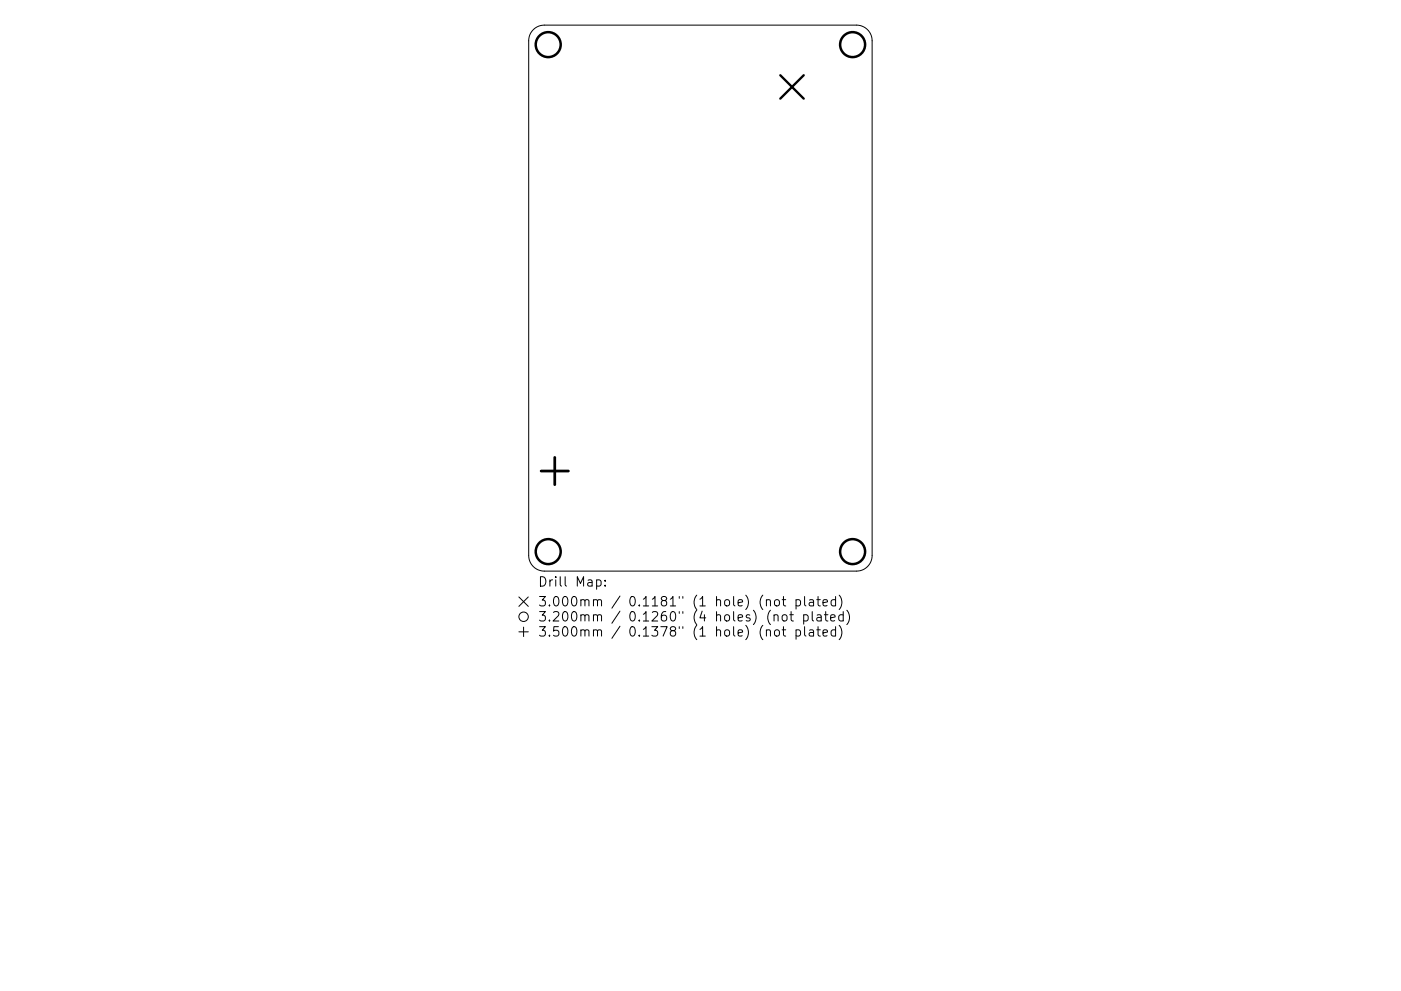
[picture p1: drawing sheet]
<svg xmlns="http://www.w3.org/2000/svg" width="297mm" height="210mm" viewBox="0 0 297 210" stroke-linecap="round" stroke-linejoin="round" font-family="sans-serif">
<defs><g id="words">
<g font-size="2.8">
<text x="114" y="124.5">Drill Map:</text>
<text x="114" y="128.7">3.000mm / 0.1181&quot; (1 hole) (not plated)</text>
<text x="114" y="131.9">3.200mm / 0.1260&quot; (4 holes) (not plated)</text>
<text x="114" y="135.1">3.500mm / 0.1378&quot; (1 hole) (not plated)</text>
</g>
</g></defs>
<g fill="none" stroke="#000" stroke-width=".21">
<path d="M113.1 6.3a3.3 3.3 0 0 1 2.3-1h66.2a3.3 3.3 0 0 1 3.3 3.3v109.3a3.3 3.3 0 0 1-3.3 3.3h-66.2a3.3 3.3 0 0 1-3.3-3.3v-109.3a3.3 3.3 0 0 1 1-2.3zM110 126.7l2 2M110 134.1h2M111 133.1v2M112 126.7l-2 2M126.5 123.1l.6-.1 .3 .4v.6l-.1 .3h-.8M128.3 124.2v.2M128.3 123.1v.2M162.5 127.4l.3-.2 .5 .1v1.3M162.5 133.8a.5 .5 0 0 1 .8 .1v1.1M164.1 130.6l.3-.2 .5 .1 .1 1.3M164.3 127.4l.3-.2a.54 .54 0 0 1 .7 .4l-.1 .8-.6 .2-.4-.4z"/>
<path d="M164.3 133.8l.3-.2 .6 .2 .1 .8-.2 .3-.5 .1-.3-.2zM165.8 127.2h.8M165.8 133.6h.8M165.9 130.6a.54 .54 0 0 1 .6-.2 .54 .54 0 0 1 .4 .4v.6a.54 .54 0 0 1-.6 .4 .54 .54 0 0 1-.5-.4zM166.1 126.6v1.7l.1 .2 .4 .1M166.1 133v1.7l.1 .2 .4 .1M167.4 130.4h.8M167.7 129.8v1.7l.1 .2 .4 .1M168.8 127.3l.5-.1 .4 .4v.6l-.2 .3h-.7M168.8 133.7l.5-.1 .4 .4v.6l-.2 .3h-.7M168.8 127.2v2M168.8 133.6v2"/>
<path d="M170.4 130.5l.6-.1 .3 .4v.6l-.1 .3h-.8M170.4 130.4v2M170.6 126.6v1.7l.3 .3M170.6 133v1.7l.3 .3M171.6 127.3h.8l.1 1.3M171.6 133.7h.8l.1 1.3M172.2 129.8v1.7l.3 .3M172.5 127.7l-.7 .1a.39 .39 0 0 0-.3 .4 .39 .39 0 0 0 .3 .4l.7-.1M172.5 134.1l-.7 .1a.39 .39 0 0 0-.3 .4 .39 .39 0 0 0 .3 .4l.7-.1M173.2 127.2h.7M173.2 133.6h.7M173.3 130.5h.7l.1 1.3"/>
<path d="M173.4 126.6v1.7l.1 .2 .4 .1M173.4 133v1.7l.1 .2 .4 .1M174.1 130.9l-.7 .1a.39 .39 0 0 0-.3 .4 .39 .39 0 0 0 .3 .4l.7-.1M174.5 127.9l.9-.2-.1-.4-.5-.1-.3 .3 .1 1h.7M174.5 134.3l.9-.2-.1-.4-.5-.1-.3 .3 .1 1h.7M174.8 130.4h.7M175.1 129.8v1.7l.1 .2 .3 .1M176.1 131.1l1-.2-.1-.4-.6-.1-.3 .3 .1 1h.8M177.2 127.3l-.6-.1-.4 .4v.6l.2 .3h.8M177.2 133.7l-.6-.1-.4 .4v.6l.2 .3h.8M177.2 126.6v2M177.2 133v2"/>
<path d="M177.9 126.3a2.29 2.29 0 0 1 0 3M177.9 132.7a2.29 2.29 0 0 1 0 3M178.8 130.5l-.6-.1-.4 .4v.6l.2 .3h.8M178.8 129.8v2M179.5 129.5a2.29 2.29 0 0 1 0 3"/>
<circle cx="111" cy="130.9" r="1"/>
</g>
<path d="M165.4 16l5 4.9M170.4 16l-5 4.9" fill="none" stroke="#000" stroke-width=".5"/>
<g fill="none" stroke="#000" stroke-width=".53">
<circle cx="116.2" cy="9.5" r="2.65"/>
<circle cx="180.8" cy="9.5" r="2.65"/>
<circle cx="116.2" cy="117" r="2.65"/>
<circle cx="180.8" cy="117" r="2.65"/>
</g>
<path d="M114.7 99.9h5.8M117.6 97v5.8" fill="none" stroke="#000" stroke-width=".58"/>
<use href="#words"/>
</svg>
